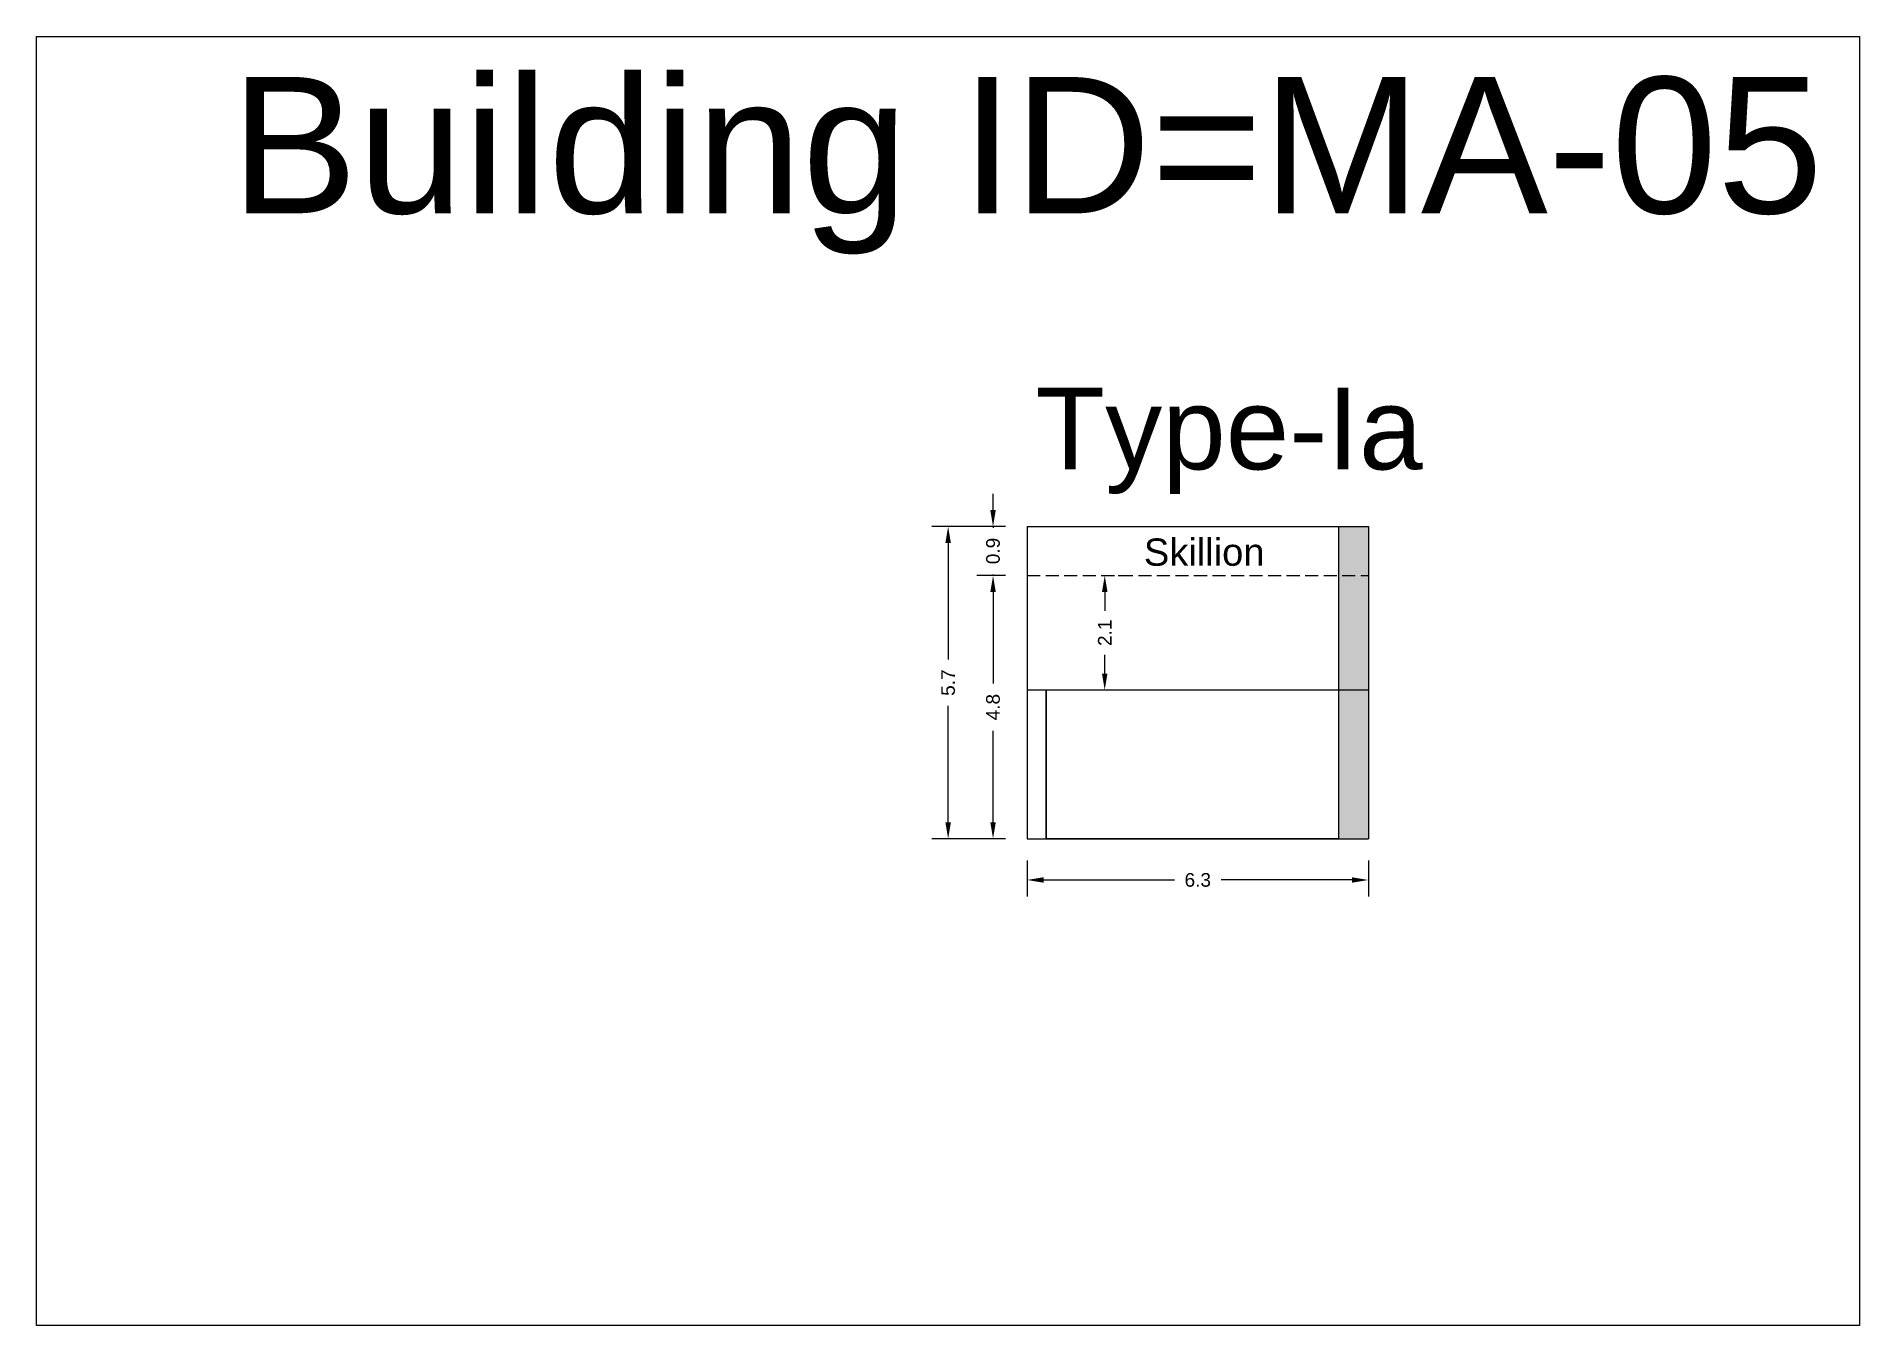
# Model space of a CAD drawing. Header units: metres. Extents: x 3416649 to 3417100, y -6712966 to -6712690.
# Drawn here: x 3416812.55 to 3416846, y -6712713.74 to -6712690.08 of the extents above; entities that cross this region are included whole.
import ezdxf

# ---------------------------------------------------------------- set-up
doc = ezdxf.new("R2010")
doc.units = ezdxf.units.M
doc.linetypes.add('ACAD_ISO02W100', pattern=[15, 12, -3])
doc.layers.add('Dotted', color=7, linetype='ACAD_ISO02W100', plot=False)
doc.styles.get("Standard").update_dxf_attribs({"font": 'arial.ttf'})
doc.dimstyles.new('ISO-25', dxfattribs={"dimtxt": 0.25, "dimasz": 0.3, "dimexe": 0.3, "dimexo": 0.4, "dimgap": 0.2, "dimtad": 0, "dimdec": 1, "dimdsep": 46, "dimtxsty": 'Standard', "dimcen": 2.5, "dimadec": 0, "dimazin": 0, "dimtfac": 1, "dimtdec": 1, "dimtmove": 0, "dimatfit": 3, "dimfxl": 1, "dimarcsym": 0})

# ---------------------------------------------------------------- blocks, each defined once
blk = doc.blocks.new('*D36')
at = {"color": 0, "lineweight": -2, "transparency": 16777216}
for p, q in [((3416830.326, -6712699.975), (3416829.8, -6712699.975)), ((3416830.1, -6712700.275), (3416830.1, -6712701.957)), ((3416830.1, -6712704.505), (3416830.1, -6712702.823)), ((3416830.326, -6712704.805), (3416829.8, -6712704.805))]:
    blk.add_line(p, q, dxfattribs=at)
at = {"color": 0, "transparency": 16777216}
for points in [[(3416830.05, -6712700.275), (3416830.15, -6712700.275), (3416830.1, -6712699.975)], [(3416830.05, -6712704.505), (3416830.15, -6712704.505), (3416830.1, -6712704.805)]]:
    blk.add_solid(points, dxfattribs=at)
at = {"layer": 'Defpoints', "color": 0, "transparency": 16777216}
for p in [(3416830.1, -6712699.975), (3416830.726, -6712699.975), (3416830.726, -6712704.805)]:
    blk.add_point(p, dxfattribs=at)
at = {"color": 0, "transparency": 16777216, "insert": (3416830.1, -6712702.39), "char_height": 0.25, "attachment_point": 5, "rotation": 90}
blk.add_mtext('4.8', dxfattribs=at)
blk = doc.blocks.new('*D37')
at = {"color": 0, "lineweight": -2, "transparency": 16777216}
for p, q in [((3416830.1, -6712698.775), (3416830.1, -6712698.475)), ((3416830.326, -6712699.075), (3416829.8, -6712699.075)), ((3416830.1, -6712699.075), (3416830.1, -6712699.097)), ((3416830.1, -6712699.975), (3416830.1, -6712699.953)), ((3416830.326, -6712699.975), (3416829.8, -6712699.975)), ((3416830.1, -6712700.275), (3416830.1, -6712700.575))]:
    blk.add_line(p, q, dxfattribs=at)
at = {"color": 0, "transparency": 16777216}
for points in [[(3416830.05, -6712698.775), (3416830.15, -6712698.775), (3416830.1, -6712699.075)], [(3416830.05, -6712700.275), (3416830.15, -6712700.275), (3416830.1, -6712699.975)]]:
    blk.add_solid(points, dxfattribs=at)
at = {"layer": 'Defpoints', "color": 0, "transparency": 16777216}
for p in [(3416830.1, -6712699.075), (3416830.726, -6712699.075), (3416830.726, -6712699.975)]:
    blk.add_point(p, dxfattribs=at)
at = {"color": 0, "transparency": 16777216, "insert": (3416830.1, -6712699.525), "char_height": 0.25, "attachment_point": 5, "rotation": 90}
blk.add_mtext('0.9', dxfattribs=at)
blk = doc.blocks.new('*D38')
at = {"color": 0, "lineweight": -2, "transparency": 16777216}
for p, q in [((3416830.726, -6712705.205), (3416830.726, -6712705.862)), ((3416836.986, -6712705.205), (3416836.986, -6712705.862)), ((3416831.026, -6712705.562), (3416833.428, -6712705.562)), ((3416836.686, -6712705.562), (3416834.284, -6712705.562))]:
    blk.add_line(p, q, dxfattribs=at)
at = {"color": 0, "transparency": 16777216}
for points in [[(3416831.026, -6712705.512), (3416831.026, -6712705.612), (3416830.726, -6712705.562)], [(3416836.686, -6712705.512), (3416836.686, -6712705.612), (3416836.986, -6712705.562)]]:
    blk.add_solid(points, dxfattribs=at)
at = {"layer": 'Defpoints', "color": 0, "transparency": 16777216}
for p in [(3416830.726, -6712704.805), (3416836.986, -6712704.805), (3416836.986, -6712705.562)]:
    blk.add_point(p, dxfattribs=at)
at = {"color": 0, "transparency": 16777216, "insert": (3416833.856, -6712705.562), "char_height": 0.25, "attachment_point": 5}
blk.add_mtext('6.3', dxfattribs=at)
blk = doc.blocks.new('*D39')
at = {"color": 0, "lineweight": -2, "transparency": 16777216}
for p, q in [((3416830.326, -6712699.075), (3416828.976, -6712699.075)), ((3416829.276, -6712699.375), (3416829.276, -6712701.513)), ((3416829.276, -6712704.505), (3416829.276, -6712702.368)), ((3416830.326, -6712704.805), (3416828.976, -6712704.805))]:
    blk.add_line(p, q, dxfattribs=at)
at = {"color": 0, "transparency": 16777216}
for points in [[(3416829.226, -6712699.375), (3416829.326, -6712699.375), (3416829.276, -6712699.075)], [(3416829.226, -6712704.505), (3416829.326, -6712704.505), (3416829.276, -6712704.805)]]:
    blk.add_solid(points, dxfattribs=at)
at = {"layer": 'Defpoints', "color": 0, "transparency": 16777216}
for p in [(3416829.276, -6712699.075), (3416830.726, -6712699.075), (3416830.726, -6712704.805)]:
    blk.add_point(p, dxfattribs=at)
at = {"color": 0, "transparency": 16777216, "insert": (3416829.276, -6712701.94), "char_height": 0.25, "attachment_point": 5, "rotation": 90}
blk.add_mtext('5.7', dxfattribs=at)
blk = doc.blocks.new('*D40')
at = {"color": 0, "lineweight": -2, "transparency": 16777216}
for p, q in [((3416832.149, -6712700.275), (3416832.149, -6712700.62)), ((3416832.398, -6712699.975), (3416832.449, -6712699.975)), ((3416832.149, -6712701.775), (3416832.149, -6712701.431)), ((3416832.398, -6712702.075), (3416832.449, -6712702.075))]:
    blk.add_line(p, q, dxfattribs=at)
at = {"color": 0, "transparency": 16777216}
for points in [[(3416832.099, -6712700.275), (3416832.199, -6712700.275), (3416832.149, -6712699.975)], [(3416832.099, -6712701.775), (3416832.199, -6712701.775), (3416832.149, -6712702.075)]]:
    blk.add_solid(points, dxfattribs=at)
at = {"layer": 'Defpoints', "color": 0, "transparency": 16777216}
for p in [(3416831.998, -6712699.975), (3416832.149, -6712699.975), (3416831.998, -6712702.075)]:
    blk.add_point(p, dxfattribs=at)
at = {"color": 0, "transparency": 16777216, "insert": (3416832.149, -6712701.025), "char_height": 0.25, "attachment_point": 5, "rotation": 90}
blk.add_mtext('2.1', dxfattribs=at)

msp = doc.modelspace()

# ---------------------------------------------------------------- hatches: boundary and pattern name
h = msp.add_hatch(color=256)
h.dxf.hatch_style = 1
h.paths.add_polyline_path([(3416836.986, -6712699.975), (3416836.436, -6712699.975), (3416836.436, -6712702.075), (3416836.986, -6712702.075)])
h.paths.add_polyline_path([(3416836.986, -6712702.075), (3416836.436, -6712702.075), (3416836.436, -6712704.805), (3416836.986, -6712704.805)])
h.paths.add_polyline_path([(3416836.986, -6712699.075), (3416836.436, -6712699.075), (3416836.436, -6712699.975), (3416836.986, -6712699.975)])

# ---------------------------------------------------------------- linework, layer by layer
for points in [[(3416812.55, -6712690.082), (3416845.996, -6712690.082), (3416845.996, -6712713.738), (3416812.55, -6712713.738)], [(3416831.076, -6712702.075), (3416836.436, -6712702.075), (3416836.436, -6712704.805), (3416831.076, -6712704.805)]]:
    msp.add_lwpolyline(points, close=True)
for points in [[(3416830.726, -6712699.075), (3416836.986, -6712699.075)], [(3416830.726, -6712699.075), (3416830.726, -6712704.805)], [(3416836.436, -6712699.075), (3416836.436, -6712704.805)], [(3416836.986, -6712699.075), (3416836.986, -6712704.805)], [(3416830.726, -6712702.075), (3416836.986, -6712702.075)], [(3416831.076, -6712702.075), (3416831.076, -6712704.805)], [(3416830.726, -6712704.805), (3416836.986, -6712704.805)]]:
    msp.add_lwpolyline(points)
at = {"layer": 'Dotted', "ltscale": 0.02}
msp.add_lwpolyline([(3416830.726, -6712699.975), (3416836.986, -6712699.975)], dxfattribs=at)

# ---------------------------------------------------------------- texts
at = {"attachment_point": 1}
for s, width, heights, insert, char_height in [('Building ID=MA-05', 67.86454, [0.517], (3416816.114, -6712690.827), 2.5), ('Type-Ia ', 9.99112, [0.517], (3416830.876, -6712696.527), 1.5), ('Skillion', 1.17554, [0], (3416832.867, -6712699.295), 0.5)]:
    msp.add_mtext_dynamic_manual_height_columns(s, width=width, gutter_width=12.5, heights=heights, dxfattribs=dict(at, insert=insert, char_height=char_height))

# ---------------------------------------------------------------- dimensions: what is measured, and where the dimension line sits
for base, p1, p2, picture, middle in [((3416830.1, -6712699.075), (3416830.726, -6712699.975), (3416830.726, -6712699.075), '*D37', (3416830.1, -6712699.525)), ((3416829.276, -6712699.075), (3416830.726, -6712704.805), (3416830.726, -6712699.075), '*D39', (3416829.276, -6712701.94)), ((3416830.1, -6712699.975), (3416830.726, -6712704.805), (3416830.726, -6712699.975), '*D36', (3416830.1, -6712702.39)), ((3416832.149, -6712699.975), (3416831.998, -6712702.075), (3416831.998, -6712699.975), '*D40', (3416832.149, -6712701.025))]:
    dim = msp.add_linear_dim(base=base, p1=p1, p2=p2, angle=90, dimstyle='ISO-25')
    dim.commit()
    dim.dimension.update_dxf_attribs({"geometry": picture, "text_midpoint": middle})
dim = msp.add_linear_dim(base=(3416836.986, -6712705.562), p1=(3416830.726, -6712704.805), p2=(3416836.986, -6712704.805), dimstyle='ISO-25')
dim.commit()
dim.dimension.update_dxf_attribs({"geometry": '*D38', "text_midpoint": (3416833.856, -6712705.562)})

doc.saveas('drawing.dxf')
